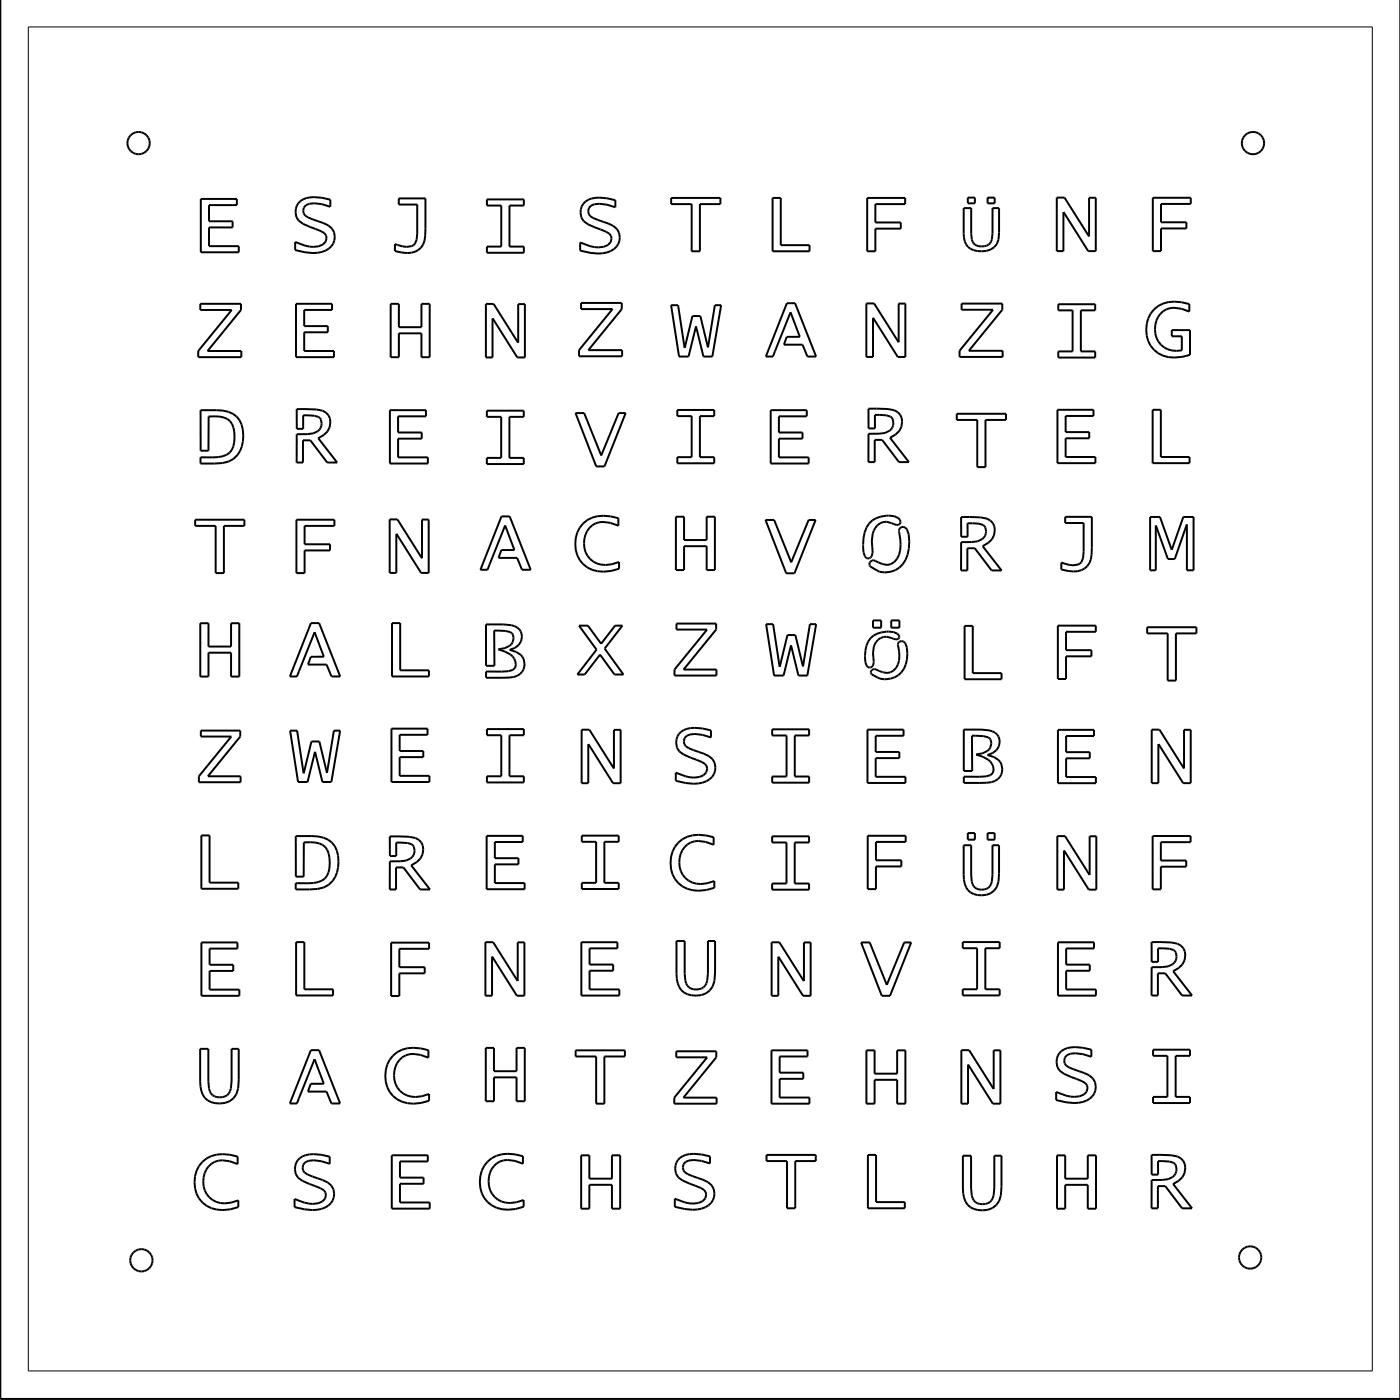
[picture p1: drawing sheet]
<svg xmlns="http://www.w3.org/2000/svg" width="250mm" height="250mm" viewBox="0 0 250 250" stroke-linecap="round" stroke-linejoin="round" font-family="sans-serif">
<g fill="none" stroke="#000" stroke-width=".35">
<path d="M.1 0v249.8h249.9M35.9 35.5h6.4v1.1h-5v2.9h4.2v1.1h-4.2v3.4h5.3v1.1h-6.7zM53.6 35.9a4.5 4.5 0 0 1 3.9-.6l1.5 .4v1.2a5.2 5.2 0 0 0-4.4-.3 1.26 1.26 0 0 0 .4 2.2l.9 .4a8.2 8.2 0 0 1 3.4 1.6 2.66 2.66 0 0 1-1.8 4.2 8.5 8.5 0 0 1-4.8-.3v-1.5a5.6 5.6 0 0 0 5 .5 1.29 1.29 0 0 0 .6-1.3 1.29 1.29 0 0 0-1-1.1 16.8 16.8 0 0 1-4-1.9 2.53 2.53 0 0 1 .3-3.5zM71.2 35.4h4.8v5.5a4.1 4.1 0 0 1-1.3 3.8 3.9 3.9 0 0 1-3 .4l-1.2-.3v-1.2a3.2 3.2 0 0 0 3.6-.1l.3-.7 .1-1.2v-5.1h-3.3zM86.9 35.6h6.6v1.1h-2.5v7.3h2.5v1.1h-6.6v-1.1h2.6v-7.3h-2.6zM104.5 36a4.5 4.5 0 0 1 3.9-.6l1.5 .3v1.3a5.2 5.2 0 0 0-4.4-.3 1.26 1.26 0 0 0 .4 2.2l.9 .4a8.2 8.2 0 0 1 3.4 1.6 2.66 2.66 0 0 1-1.8 4.2 8.5 8.5 0 0 1-4.8-.3v-1.5a5.6 5.6 0 0 0 5 .5 1.29 1.29 0 0 0 .6-1.3 1.29 1.29 0 0 0-1-1.1 16.8 16.8 0 0 1-4-1.9 2.53 2.53 0 0 1 .3-3.5zM119.9 35.3h8.7v1.1h-3.6v8.5h-1.5v-8.5h-3.6zM138 35.3h1.4v8.5h5.2v1.1h-6.6zM154.9 35.3h6.7v1.1h-5.3v3.3h4.6v1.1h-4.6v4.1h-1.4zM172.1 37.2h1.3v4.5a1.95 1.95 0 0 0 1 2.2 1.97 1.97 0 0 0 2.1-.2 1.97 1.97 0 0 0 .7-2v-4.5h1.2v4.3a2.84 2.84 0 0 1-3.1 3.4 2.78 2.78 0 0 1-3.2-3.2zM172.8 35.3h1.3v1h-1.3zM176.4 35.3h1.2v1h-1.2z"/>
<path d="M188.7 35.3h1.4l4.4 6.9v-6.9h1.2v9.5h-1.4l-4.4-6.9v6.9h-1.2zM205.9 35.3h6.7v1.1h-5.3v3.3h4.6v1.1h-4.6v4h-1.4zM35.8 54.3h7.2v1.1l-5.9 7.3h6v1.1h-7.7v-1.1l6-7.3h-5.6zM52.9 54.2h6.4v1.1h-5v2.9h4.2v1.1h-4.2v3.4h5.3v1.1h-6.7zM69.8 54.3h1.4v4.1h4.1v-4.1h1.4v9.5h-1.4v-4.3h-4.1v4.3h-1.4zM88 56.9v6.9h-1.2v-9.5h1.3l4.4 6.9M88 56.9l4.4 6.9h1.3v-9.5h-1.2v6.9M103.8 54.1h7.2v1.1l-5.9 7.3h6v1.1h-7.7v-1.1l6-7.3h-5.6zM140.5 54.1h1.5l3.7 9.6h-1.5l-.9-2.2h-3.3l.5-1.3 2.3-.1-1.6-4.3-3.2 7.9h-1.2zM155.9 56.8v6.9h-1.2v-9.5h1.4l4.4 6.9M155.9 56.8l4.4 6.9h1.4v-9.5h-1.2v6.9M171.7 54.2h7.3v1.1l-6 7.3h6v1.1h-7.7v-1.1l6-7.3h-5.6z"/>
<path d="M189 54.3h6.6v1.1h-2.6v7.4h2.6v1.1h-6.6v-1.1h2.5v-7.4h-2.5zM206.1 55.3a5.2 5.2 0 0 1 4.9-1.3l1.4 .3v1.3a4.5 4.5 0 0 0-4.7 0 4 4 0 0 0-1.2 4.8 4 4 0 0 0 4.5 2.2v-2.6h-1.8v-1h3.3v4.4a6.8 6.8 0 0 1-5.7-.3 5.2 5.2 0 0 1-.7-7.8zM35.8 73.2h2.9a4.1 4.1 0 0 1 4.7 3.6 5.4 5.4 0 0 1-1.7 5.1l-.9 .5-1.1 .3-3.9 .1v-1.1a9.1 9.1 0 0 0 4.7-.5 3 3 0 0 0 1.4-3.1 3.6 3.6 0 0 0-1.3-3.3 5.8 5.8 0 0 0-3.3-.4l-.1 6.1h-1.4zM53 73.1h3.5a2.43 2.43 0 0 1 2.5 1.8 2.43 2.43 0 0 1-1.2 2.8l-1 .6 3.4 4.3h-1.8l-3-4h-1.3v4h-1.1v-5.1h1.9a2.23 2.23 0 0 0 2.5-1.5 1.31 1.31 0 0 0-1.2-1.8h-2.1v2.4h-1.1zM69.6 73.2h6.5v1.1h-5v2.9h4.2v1.1h-4.2v3.4h5.3v1.1h-6.8zM86.9 73.3h6.6v1.1h-2.5v7.4h2.5v1.1h-6.6v-1.1h2.6v-7.4h-2.6zM102.8 73.8h1.5l3.1 7.5 3.1-7.5h1.2l-3.8 9.5h-1.4zM120.9 73.2h6.6v1.1h-2.5v7.3h2.5v1.1h-6.6v-1.1h2.6v-7.3h-2.6zM122.2 62.1l-1.1-7.6h-1.3l1.5 9.2h1.7l1.3-5.4 1.3 5.4h1.6l1.6-9.2h-1.1l-1.3 7.5-1.3-5.6h-1.5l-1.3 5.7M137.6 73.2h6.5v1.1h-5v2.9h4.2v1.1h-4.2v3.4h5.3v1.1h-6.8zM155.1 73h3.5a2.43 2.43 0 0 1 2.5 1.8 2.43 2.43 0 0 1-1.2 2.8l-1 .6 3.4 4.3h-1.8l-3-3.9h-1.3v3.9h-1.1v-5l1.9-.1a2.23 2.23 0 0 0 2.5-1.5 1.31 1.31 0 0 0-1.2-1.7l-2.1-.1v2.4h-1.1zM170.9 73.9h8.7v1.1h-3.6v8.4h-1.5v-8.4h-3.6z"/>
<path d="M188.8 73.2h6.5v1.1h-5v2.9h4.2v1.1h-4.2v3.3h5.3v1.1h-6.8zM205.8 73.2h1.5v8.4h5.1v1.1h-6.6zM34.9 92.8h8.7v1.1h-3.6v8.4h-1.5v-8.4h-3.6zM52.9 92.8h6.8v1.1h-5.3v3.3h4.5v1.1h-4.5v4h-1.5zM70.8 95.3v7h-1.2v-9.5h1.4l4.3 6.9 .1-6.9h1.2v9.5h-1.4l-4.4-7M89.6 92.2h1.4l3.8 9.5h-1.6l-.9-2.1h-3.3l.5-1.4h2.4l-1.7-4.4-3.1 7.9h-1.3zM104.1 93.5a5.2 5.2 0 0 1 4.9-1.3l1.4 .3v1.4a4.5 4.5 0 0 0-4.6-.1 4 4 0 0 0-1.5 4 4 4 0 0 0 3 3l.8 .1 1.2-.1 1.2-.4v1.2a5.8 5.8 0 0 1-7-1.6 5.5 5.5 0 0 1 .6-6.5zM120.7 92.3h1.5v4.1h4v-4.1h1.5v9.5h-1.5v-4.3h-4v4.3h-1.5zM136.7 92.9h1.5l3.1 7.5 3.1-7.5h1.2l-3.7 9.5h-1.5zM155.2 93.5a4.6 4.6 0 0 1 5.2-1l.3 .3 .1 .4-.1 .4a1.26 1.26 0 0 1-1.5-.2 2.39 2.39 0 0 0-3.4 1.9l-.1 1.3v.9a2.51 2.51 0 0 1-.2 2.1l-.5 .1-.3-.1a3.1 3.1 0 0 1-.6-2.4 5.9 5.9 0 0 1 1.1-3.7zM160.5 94.7h.1M160.7 94.3a.8 .8 0 0 1 1.2 .2 6.9 6.9 0 0 1-.7 6.3 3.9 3.9 0 0 1-5.9 .2 .71 .71 0 0 1 .2-.8 .71 .71 0 0 1 .8-.1l.6 .3a2.35 2.35 0 0 0 3.6-1.3 9.6 9.6 0 0 0 0-4.4z"/>
<path d="M171.6 92.3l3.5 .1a2.43 2.43 0 0 1 2.5 1.7 2.43 2.43 0 0 1-1.1 2.8l-1 .6 3.4 4.4h-1.8l-3-4h-1.4v4h-1.1v-5.1h1.9a2.23 2.23 0 0 0 2.5-1.5 1.31 1.31 0 0 0-1.2-1.8l-2-.1v2.5h-1.2zM190.2 92.3h4.8v5.4a4.1 4.1 0 0 1-1.3 3.8 3.9 3.9 0 0 1-3 .5l-1.2-.3v-1.2a3.2 3.2 0 0 0 3.6-.1l.3-.7 .1-1.2v-5.1h-3.3zM206.4 93.8v8h-1v-9.5h1.7l2.1 5.9 2.1-5.9h1.8v9.5h-1.2v-8.1l-2.1 6.1h-1.3l-2.1-6M35.8 111.3h1.4v4.2h4.1v-4.2h1.4v9.5h-1.4v-4.2h-4.1v4.2h-1.4zM55.5 111.3h1.5l3.7 9.5h-1.5l-.9-2.1h-3.3l.5-1.4h2.3l-1.6-4.4-3.2 7.9h-1.2zM70 111.3h1.5v8.4h5.1v1.1h-6.6zM86.8 111.5h3.1a3.2 3.2 0 0 1 3.1 1.2 2.35 2.35 0 0 1-2 3.3 2.66 2.66 0 0 1 2.7 2.6 2.44 2.44 0 0 1-2.8 2.4h-4.1v-1.1h2.8h1.2l.8-.3a1.58 1.58 0 0 0-.1-2.4l-1.3-.8-1.2-.4a2.73 2.73 0 0 0 2.5-1.3 1.4 1.4 0 0 0-.4-1.8l-.8-.2-2.1-.1 .1 6.3h-1.5zM103.4 111.7h1.6l2.3 3.3 2.5-3.3h1.3l-3.1 4.1 3.3 4.7h-1.6l-2.5-3.6-2.8 3.6h-1.3l3.4-4.5zM120.8 111.4h7.1v1l-5.8 7.2h5.8v1h-7.5v-1l5.9-7.2h-5.5zM139.2 119.1l-1.1-7.6h-1.3l1.4 9.1h1.7l1.3-5.3 1.4 5.3h1.6l1.5-9.1h-1.1l-1.2 7.5-1.4-5.6h-1.4l-1.4 5.7M155.5 114a4.5 4.5 0 0 1 4.7-.8l.4 .5-.2 .4a1.24 1.24 0 0 1-1.3-.2 2.22 2.22 0 0 0-3.1 1.6l-.1 1.1 .1 1.8-.1 .5a.65 .65 0 0 1-1.1 0 5.5 5.5 0 0 1 .7-4.9zM155.9 110.8h1.5v1.3h-1.5z"/>
<path d="M159.1 110.8h1.5v1.3h-1.5zM160.3 115a.7 .7 0 0 1 .6-.5 .7 .7 0 0 1 .7 .3 4.7 4.7 0 0 1-1.8 6.2 3.9 3.9 0 0 1-4.3-.7 .63 .63 0 0 1 .3-.7 .63 .63 0 0 1 .7 0l.5 .2a2.29 2.29 0 0 0 3.5-1.8l.1-1.7-.3-1.3M172.2 111.8h1.5v8.4h5.1v1.1h-6.6zM188.9 111.7h6.8v1.1h-5.3v3.3h4.5v1.1h-4.5v4h-1.5zM204.9 112h8.7v1.1h-3.6v8.4h-1.5v-8.4h-3.6zM35.9 130.5h7v1l-5.8 7.1h5.9v1.1h-7.5v-1.1l5.8-7.1h-5.4zM54.2 138.1l-1.1-7.6h-1.3l1.4 9.1h1.7l1.3-5.3 1.4 5.3h1.6l1.5-9.1h-1.1l-1.2 7.5-1.4-5.6h-1.4l-1.4 5.7M69.9 130.1h6.4v1.1h-4.9v2.9h4.2v1.1h-4.2v3.3h5.3v1.1h-6.8zM86.9 130.2h6.6v1.1h-2.5v7.3h2.5v1.1h-6.6v-1.1h2.6v-7.3h-2.6zM105.1 132.9v7h-1.2v-9.6h1.3l4.4 6.9M105.1 132.9l4.4 7h1.3v-9.6h-1.2v6.9M121.6 130.7a4.5 4.5 0 0 1 3.8-.6l1.6 .3v1.3a5.2 5.2 0 0 0-4.4-.3 1.26 1.26 0 0 0 .4 2.2l.9 .4a8.2 8.2 0 0 1 3.3 1.6 2.66 2.66 0 0 1-1.7 4.2 8.5 8.5 0 0 1-4.8-.4v-1.4a5.6 5.6 0 0 0 4.9 .4 1.29 1.29 0 0 0 .7-1.3 1.29 1.29 0 0 0-1-1 16.8 16.8 0 0 1-4-1.9 2.53 2.53 0 0 1 .3-3.5z"/>
<path d="M137.9 130.2h6.6v1.1h-2.6v7.4h2.6v1.1h-6.6v-1.1h2.6v-7.4h-2.6zM154.9 130.3h6.4v1.1h-4.9v2.9h4.2v1.1h-4.2v3.3h5.3v1.1h-6.8zM172.1 130.3h3.1a3.2 3.2 0 0 1 3.1 1.2 2.35 2.35 0 0 1-2 3.3 2.66 2.66 0 0 1 2.7 2.5 2.44 2.44 0 0 1-2.8 2.5h-4.1v-1.1h2.8l1.2-.1 .8-.2a1.58 1.58 0 0 0-.1-2.4l-1.3-.9-1.2-.4a2.73 2.73 0 0 0 2.5-1.2 1.4 1.4 0 0 0-.3-1.8l-.9-.2-2-.1v6.3h-1.5zM188.9 130.3h6.5v1.1h-5v2.9h4.2v1.1h-4.2v3.4h5.3v1.1h-6.8zM206.9 132.9v6.9h-1.2v-9.5h1.3l4.4 6.9v-6.9h1.2v9.5h-1.3l-4.4-6.9M36 149.2h1.4v8.4h5.2v1.1h-6.6zM52.8 149.3h2.9a4.1 4.1 0 0 1 4.7 3.5 5.4 5.4 0 0 1-1.7 5.2l-.9 .5-1.1 .2-3.9 .1v-1.1a9.1 9.1 0 0 0 4.7-.4 3 3 0 0 0 1.4-3.2 3.6 3.6 0 0 0-1.3-3.2 5.8 5.8 0 0 0-3.3-.5l-.1 6.1h-1.4zM69.6 149.4h3.5a2.42 2.42 0 0 1 2.4 1.7 2.42 2.42 0 0 1-1.1 2.8l-1 .6 3.4 4.3h-1.8l-3-3.9h-1.3v3.9h-1.1v-5h1.9a2.21 2.21 0 0 0 2.5-1.5 1.3 1.3 0 0 0-1.2-1.8h-2v2.4h-1.2zM86.9 149.3h6.4v1.1h-4.9v2.8h4.2v1.1h-4.2v3.4h5.3v1.1h-6.8zM103.9 149.2h6.6v1.1h-2.6v7.4h2.6v1h-6.6v-1h2.6v-7.4h-2.6zM121.1 150.5a5.2 5.2 0 0 1 4.9-1.3l1.4 .3v1.3a4.5 4.5 0 0 0-4.6 0 4 4 0 0 0-1.4 4 4 4 0 0 0 2.9 3l.8 .1 1.2-.2 1.3-.4v1.2a5.8 5.8 0 0 1-7.1-1.5 5.5 5.5 0 0 1 .6-6.5zM137.9 149.3h6.6v1.1h-2.6v7.4h2.6v1.1h-6.6v-1.1h2.5v-7.4h-2.5z"/>
<path d="M155 149.2h6.7v1.1h-5.3v3.3h4.6v1.1h-4.6v4.1h-1.4zM172.1 150.9h1.3v5.3a2.37 2.37 0 0 0 1 2.5 1.84 1.84 0 0 0 2.7-1.3l.1-1.2v-5.3h1.2v5.1a3.2 3.2 0 0 1-2.2 3.8 3 3 0 0 1-3.9-2l-.2-1.6zM172.8 148.8h1.3v1.1h-1.3zM176.4 148.8h1.2v1.1h-1.2zM188.8 149.3h1.4l4.4 6.9v-6.9h1.2v9.6h-1.4l-4.4-7v7h-1.2zM205.8 149.3h6.8v1.1h-5.3v3.3h4.5v1.1h-4.5v4h-1.5zM36 168.3h6.4v1.1h-5v2.9h4.2v1.1h-4.2v3.3h5.3v1.1h-6.7zM52.9 168.2h1.4v8.5h5.2v1.1h-6.6zM69.8 168.3h6.8v1.1h-5.3v3.3h4.5v1.1h-4.5v4.1h-1.5zM87.9 170.8v7h-1.2v-9.6h1.4l4.3 7v-6.9h1.2v9.5h-1.3l-4.4-7M103.8 168.3h6.5v1.1h-5v2.8h4.2v1.1h-4.2v3.4h5.3v1.1h-6.8zM120.8 168h1.5v5.8a2.59 2.59 0 0 0 1.1 2.7 2.01 2.01 0 0 0 2.9-1.4l.1-1.3v-5.8h1.3v5.6a3.7 3.7 0 0 1-1.6 3.8 3.9 3.9 0 0 1-4.4-.6 4.5 4.5 0 0 1-.9-3z"/>
<path d="M139 170.8v7h-1.2v-9.5h1.4l4.3 6.9M139 170.8l4.4 7h1.4v-9.5h-1.2v6.9M153.8 168.3h1.5l3.1 7.6 3.1-7.6h1.2l-3.8 9.5h-1.4zM171.9 168.2h6.6v1.1h-2.5v7.4h2.5v1.1h-6.6v-1.1h2.6v-7.4h-2.6zM188.9 168.3h6.5v1.1h-5v2.9h4.2v1.1h-4.2v3.3h5.3v1.1h-6.8zM205.6 168.2l3.5 .1a2.43 2.43 0 0 1 2.5 1.7 2.43 2.43 0 0 1-1.1 2.8l-1 .6 3.4 4.4h-1.8l-3-4h-1.3v4h-1.2v-5.1h1.9a2.23 2.23 0 0 0 2.6-1.5 1.31 1.31 0 0 0-1.3-1.8l-2-.1v2.5h-1.1zM35.7 187.3h1.5v5.8a2.59 2.59 0 0 0 1.1 2.7 2.01 2.01 0 0 0 2.9-1.4l.2-1.4v-5.7h1.2v5.5a3.7 3.7 0 0 1-1.6 3.8 3.9 3.9 0 0 1-4.4-.5 4.5 4.5 0 0 1-.9-3zM55.5 187.5h1.5l3.7 9.6h-1.5l-.9-2.2h-3.3l.5-1.4h2.3l-1.6-4.4-3.2 8h-1.2zM70.2 188.5a5.2 5.2 0 0 1 4.9-1.3l1.4 .3v1.4a4.5 4.5 0 0 0-4.7-.1 4 4 0 0 0-1.4 4 4 4 0 0 0 3 3l.8 .1 1.1-.1 1.3-.4v1.2a5.8 5.8 0 0 1-7-1.6 5.5 5.5 0 0 1 .6-6.5zM86.7 187.1h1.5v4.2h4v-4.2h1.5v9.5h-1.5v-4.2h-4v4.2h-1.5zM102.8 187.6h8.8v1.1h-3.7v8.4h-1.4v-8.4h-3.7zM120.8 187.7h7.1v1.1l-5.9 7.2h6v1.1h-7.6v-1.1l5.9-7.2h-5.5z"/>
<path d="M137.8 187.6h6.4v1.1h-5v2.8h4.2v1.1h-4.2v3.4h5.3v1.1h-6.7zM154.7 187.6h1.5v4.1h4v-4.1h1.5v9.5h-1.5v-4.3h-4v4.3h-1.5zM172.9 190.1v7h-1.2v-9.6h1.4l4.3 7M172.9 190.1l4.4 7h1.3v-9.5h-1.2v6.9M189.5 187.7a4.5 4.5 0 0 1 3.9-.6l1.5 .3v1.3a5.2 5.2 0 0 0-4.4-.3 1.26 1.26 0 0 0 .4 2.2l.9 .4a8.2 8.2 0 0 1 3.4 1.6 2.66 2.66 0 0 1-1.8 4.2 8.5 8.5 0 0 1-4.8-.4v-1.4a5.6 5.6 0 0 0 5 .4 1.29 1.29 0 0 0 .6-1.2 1.29 1.29 0 0 0-1-1.1 16.8 16.8 0 0 1-4-1.9 2.53 2.53 0 0 1 .3-3.5zM205.9 187.4h6.6v1.1h-2.6v7.4h2.6v1.1h-6.6v-1.1h2.6v-7.4h-2.6zM36.1 207.5a5.2 5.2 0 0 1 4.9-1.3l1.4 .3v1.4a4.5 4.5 0 0 0-4.6-.1 4 4 0 0 0-1.4 4 4 4 0 0 0 2.9 3l.8 .1 1.2-.1 1.3-.4v1.2a5.8 5.8 0 0 1-7.1-1.6 5.5 5.5 0 0 1 .6-6.5zM53.5 206.8a4.5 4.5 0 0 1 3.9-.6l1.5 .3v1.3a5.2 5.2 0 0 0-4.4-.3 1.26 1.26 0 0 0 .4 2.2l.9 .4a8.2 8.2 0 0 1 3.4 1.6 2.66 2.66 0 0 1-1.8 4.2 8.5 8.5 0 0 1-4.8-.3v-1.5a5.6 5.6 0 0 0 5 .5 1.29 1.29 0 0 0 .6-1.3 1.29 1.29 0 0 0-1-1.1 16.8 16.8 0 0 1-4-1.9 2.53 2.53 0 0 1 .3-3.5zM70 206.3h6.4v1.1h-5v2.9h4.2v1.1h-4.2v3.3h5.3v1.1h-6.7zM87.1 207.4a5.2 5.2 0 0 1 4.9-1.3l1.4 .4v1.3a4.5 4.5 0 0 0-4.7-.1 4 4 0 0 0-1.4 4 4 4 0 0 0 3 3.1h.8l1.1-.1 1.3-.4v1.2a5.8 5.8 0 0 1-7-1.6 5.5 5.5 0 0 1 .6-6.5zM103.8 206.3h1.4v4.2h4.1v-4.2h1.4v9.5h-1.4v-4.2h-4.1v4.2h-1.4zM121.4 206.7a4.5 4.5 0 0 1 3.9-.5l1.5 .3v1.3a5.2 5.2 0 0 0-4.4-.3 1.26 1.26 0 0 0 .4 2.2l.9 .3a8.2 8.2 0 0 1 3.4 1.6 2.66 2.66 0 0 1-1.8 4.2 8.5 8.5 0 0 1-4.8-.3v-1.4a5.6 5.6 0 0 0 5 .4 1.29 1.29 0 0 0 .6-1.3 1.29 1.29 0 0 0-1-1.1 16.8 16.8 0 0 1-4-1.8 2.53 2.53 0 0 1 .3-3.6z"/>
<path d="M136.9 206.2h8.8v1.1h-3.7v8.5h-1.5v-8.5h-3.6zM155 206.2h1.4v8.5h5.2v1.1h-6.6zM171.9 206.4h1.5v5.8a2.59 2.59 0 0 0 1.1 2.7 2.01 2.01 0 0 0 2.9-1.4l.2-1.4v-5.7h1.2v5.5a3.7 3.7 0 0 1-1.6 3.8 3.9 3.9 0 0 1-4.4-.5 4.5 4.5 0 0 1-.9-3.1zM188.8 206.3h1.4v4.2h4v-4.2h1.5v9.5h-1.5v-4.2h-4v4.2h-1.4zM205.6 206.2l3.5 .1a2.43 2.43 0 0 1 2.5 1.7 2.43 2.43 0 0 1-1.1 2.8l-1 .6 3.4 4.4h-1.8l-3-4h-1.3v4h-1.2v-5.1h1.9a2.23 2.23 0 0 0 2.6-1.5 1.31 1.31 0 0 0-1.3-1.8l-2-.1v2.5h-1.1z"/>
<circle cx="24.7" cy="25.6" r="2"/>
<circle cx="223.7" cy="25.6" r="2"/>
<circle cx="25.2" cy="225.1" r="2"/>
<circle cx="223.2" cy="224.6" r="2"/>
</g>
<path d="M5.1 4.8h240v240h-240z" fill="none" stroke="#000" stroke-width=".18"/>
</svg>
